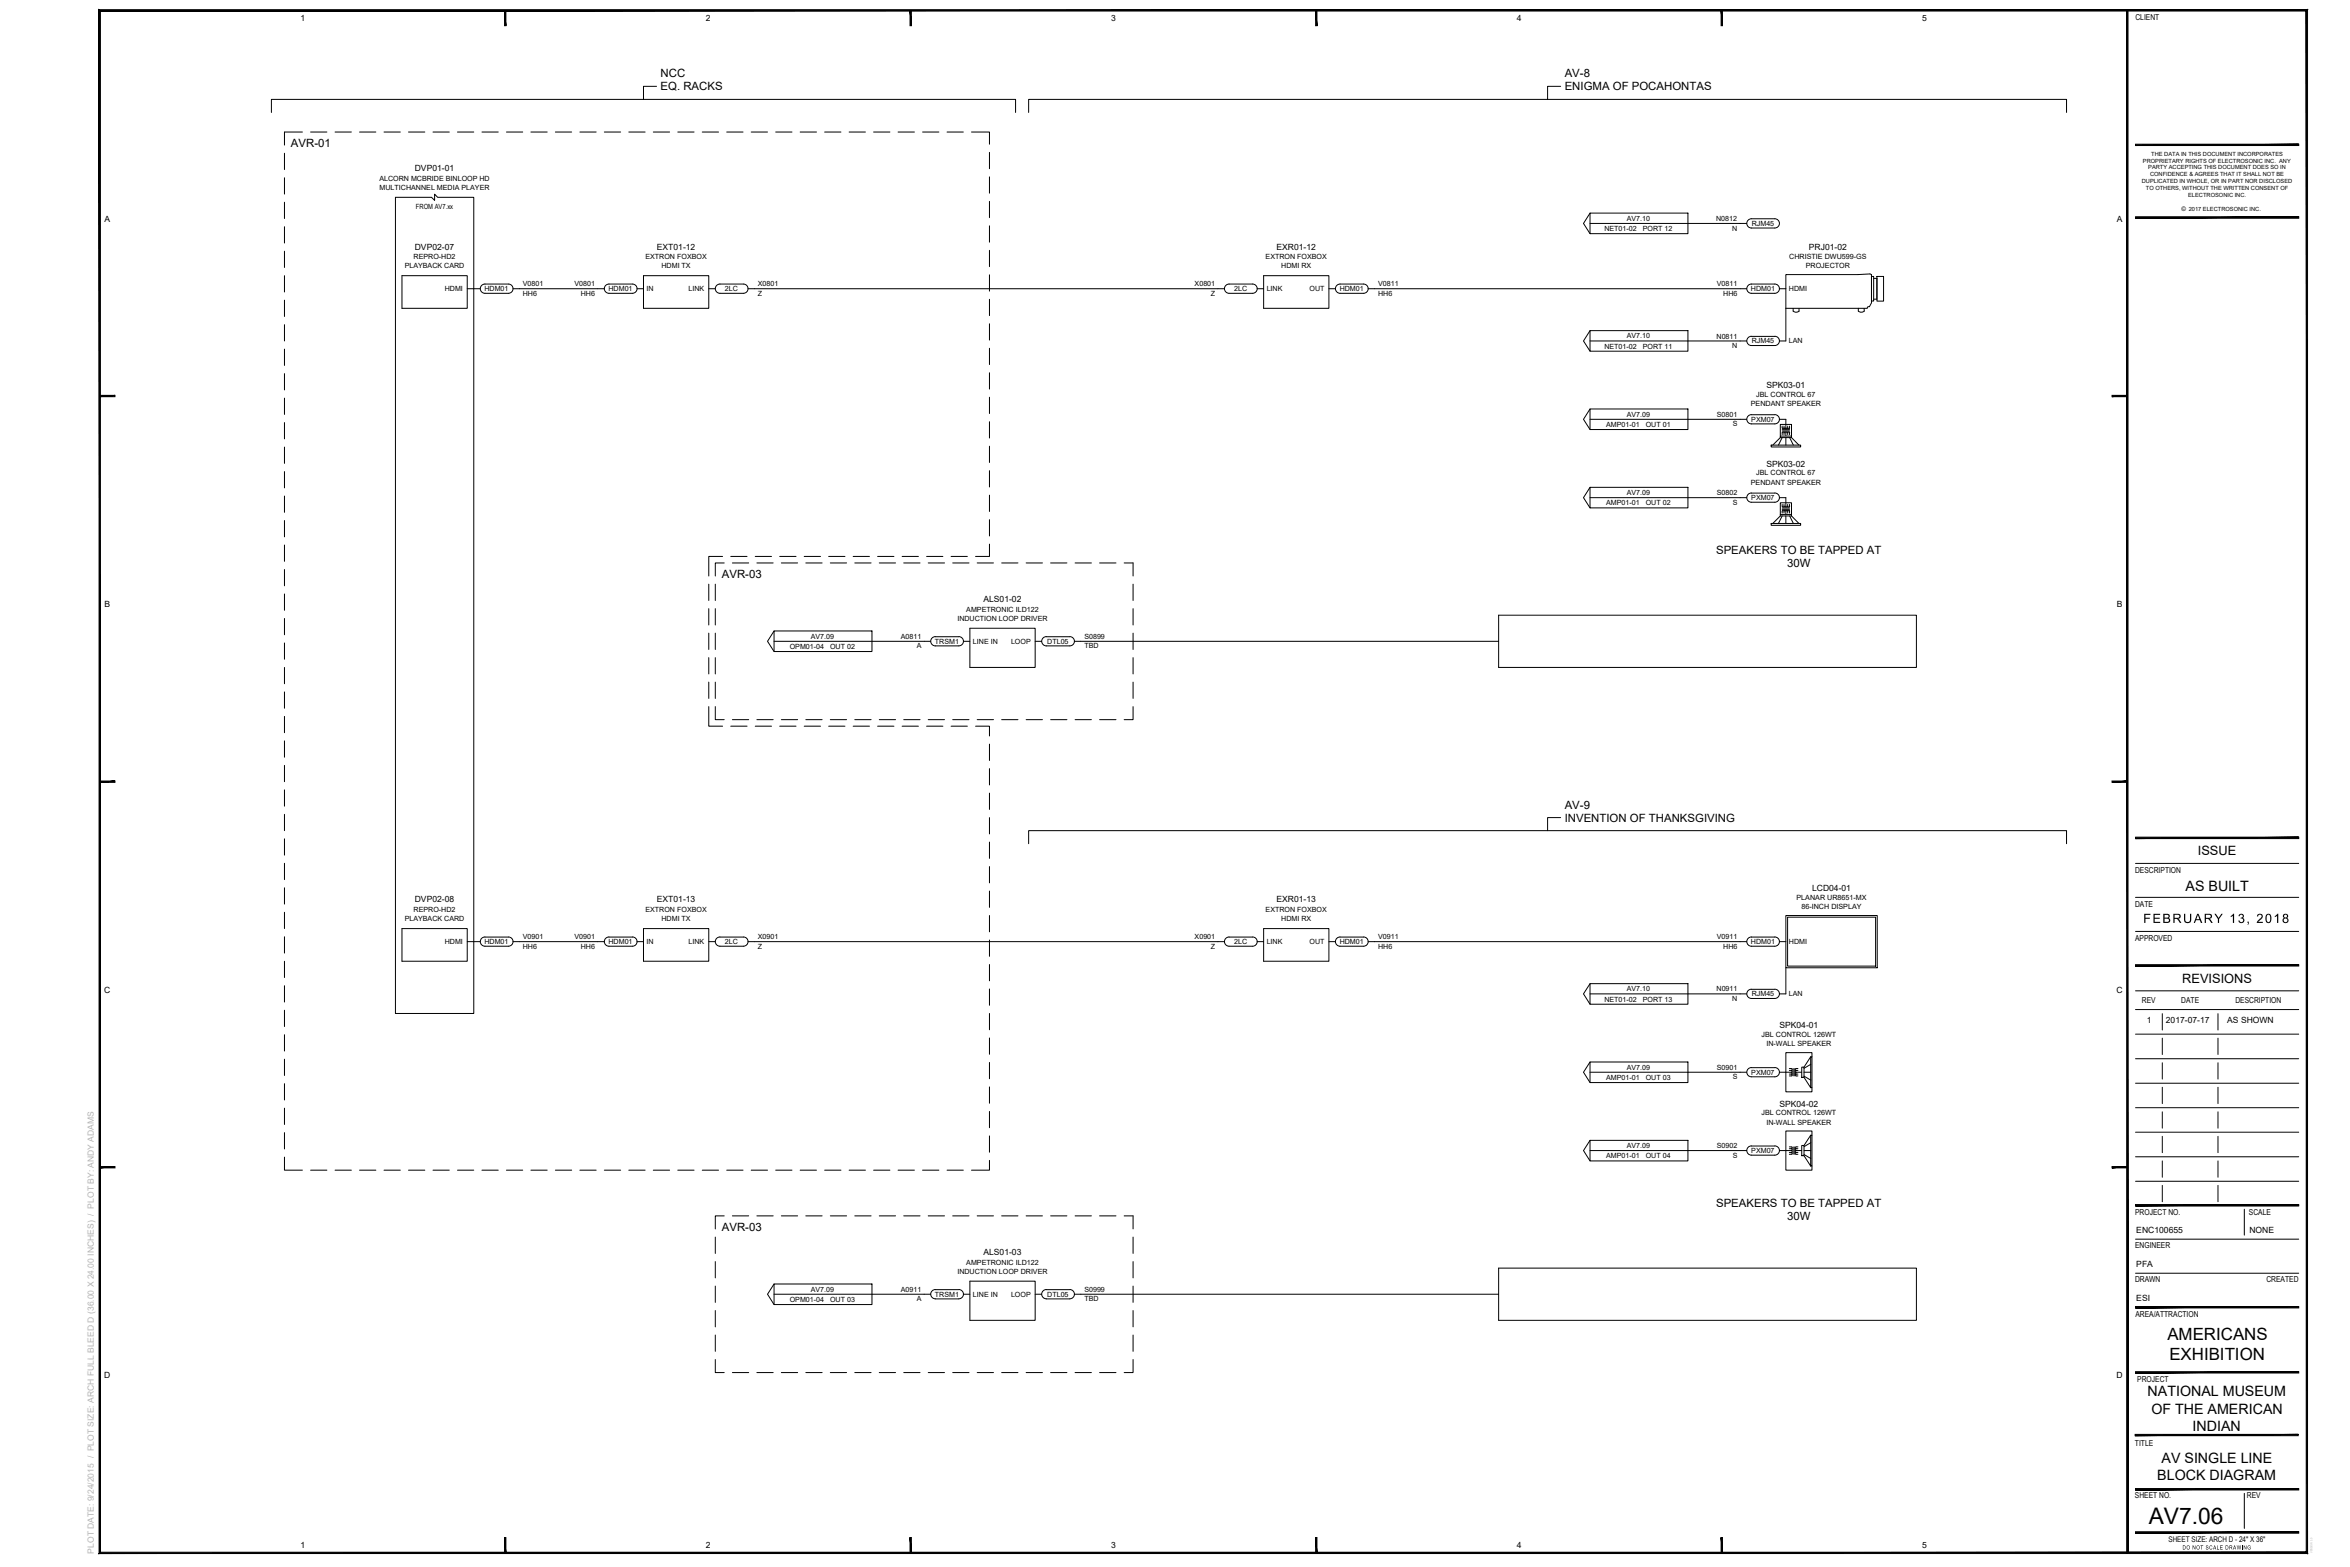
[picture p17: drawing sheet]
<svg xmlns="http://www.w3.org/2000/svg" width="914mm" height="610mm" viewBox="0 0 914 610" stroke-linecap="round" stroke-linejoin="round" font-family="sans-serif">
<defs><g id="words">
<text font-size="8.9" x="836.1" y="592.8">AV7.06</text>
<g font-size="6.6">
<text x="843.4" y="521.1">AMERICANS</text>
<text x="844.1" y="529.1">EXHIBITION</text>
</g>
<g font-size="5.5">
<text x="850.4" y="346.5">AS BUILT</text>
<text x="835.6" y="543.2">NATIONAL MUSEUM</text>
<text x="837.1" y="549.9">OF THE AMERICAN</text>
<text x="853.2" y="556.5">INDIAN</text>
<text x="841.1" y="569.1">AV SINGLE LINE</text>
<text x="839.4" y="575.7">BLOCK DIAGRAM</text>
</g>
<g font-size="5">
<text x="855.2" y="332.7">ISSUE</text>
<text x="833.9" y="359">FEBRUARY 13, 2018</text>
<text x="849.1" y="382.3">REVISIONS</text>
</g>
<g font-size="4.4">
<text x="257" y="35.2">EQ. RACKS</text>
<text x="257" y="30.1">NCC</text>
<text x="608.8" y="35.2">ENIGMA OF POCAHONTAS</text>
<text x="608.8" y="30.1">AV-8</text>
<text x="113.2" y="57.1">AVR-01</text>
<text x="667.8" y="215.4">SPEAKERS TO BE TAPPED AT</text>
<text x="695.4" y="220.7">30W</text>
<text x="280.9" y="224.7">AVR-03</text>
<text x="608.8" y="314.6">AV-9</text>
<text x="608.8" y="319.7">INVENTION OF THANKSGIVING</text>
<text x="667.8" y="469.4">SPEAKERS TO BE TAPPED AT</text>
<text x="280.9" y="478.7">AVR-03</text>
<text x="695.4" y="474.7">30W</text>
</g>
<g font-size="3.3">
<text x="116.9" y="8.2">1</text>
<text x="274.6" y="8.2">2</text>
<text x="432.3" y="8.2">3</text>
<text x="590.2" y="8.2">4</text>
<text x="747.9" y="8.2">5</text>
<text x="161.4" y="66.6">DVP01-01</text>
<text x="40.7" y="86.2">A</text>
<text x="823.7" y="86.2">A</text>
<text x="161.4" y="97.1">DVP02-07</text>
<text x="255.6" y="97.1">EXT01-12</text>
<text x="496.7" y="97.1">EXR01-12</text>
<text x="703.9" y="97.3">PRJ01-02</text>
<text x="687.3" y="151">SPK03-01</text>
<text x="687.3" y="181.5">SPK03-02</text>
<text x="40.6" y="236.2">B</text>
<text x="382.7" y="234.2">ALS01-02</text>
<text x="823.6" y="236.2">B</text>
<text x="705.1" y="346.6">LCD04-01</text>
<text x="161.4" y="351.1">DVP02-08</text>
<text x="255.6" y="351.1">EXT01-13</text>
<text x="496.7" y="351.1">EXR01-13</text>
<text x="40.5" y="386.2">C</text>
<text x="823.6" y="386.2">C</text>
<text x="692.4" y="400">SPK04-01</text>
<text x="835.3" y="398.1">1</text>
<text x="842.8" y="398.1">2017-07-17</text>
<text x="866.6" y="398.1">AS SHOWN</text>
<text x="692.4" y="430.5">SPK04-02</text>
<text x="831.2" y="479.6">ENC100655</text>
<text x="875.3" y="479.6">NONE</text>
<text x="382.7" y="488.2">ALS01-03</text>
<text x="831.2" y="492.8">PFA</text>
<text x="831.2" y="506">ESI</text>
<text x="40.5" y="536.3">D</text>
<text x="823.5" y="536.3">D</text>
<text x="116.9" y="602.3">1</text>
<text x="274.6" y="602.3">2</text>
<text x="432.3" y="602.3">3</text>
<text x="590.2" y="602.3">4</text>
<text x="747.9" y="602.3">5</text>
</g>
<text font-size="3.3" fill="#b3b3b3" x="36.5" y="604.4" transform="rotate(-90 36.5 604.4)">PLOT DATE: 9/24/2015 / PLOT SIZE: ARCH FULL BLEED D (36.00 X 24.00 INCHES) / PLOT BY: ANDY ADAMS</text>
<g font-size="3.2">
<text x="830.9" y="7.7">CLIENT</text>
<text x="830.8" y="339.4">DESCRIPTION</text>
<text x="830.8" y="352.7">DATE</text>
<text x="830.8" y="365.9">APPROVED</text>
<text x="833.4" y="390.2">REV</text>
<text x="848.7" y="390.2">DATE</text>
<text x="869.8" y="390.2">DESCRIPTION</text>
<text x="830.8" y="472.6">PROJECT NO.</text>
<text x="875.1" y="472.7">SCALE</text>
<text x="830.8" y="485.7">ENGINEER</text>
<text x="830.8" y="498.8">DRAWN</text>
<text x="881.9" y="498.8">CREATED</text>
<text x="830.9" y="512.2">AREA/ATTRACTION</text>
<text x="831.6" y="537.6">PROJECT</text>
<text x="830.7" y="562.5">TITLE</text>
<text x="830.7" y="582.9">SHEET NO.</text>
<text x="874.3" y="582.9">REV</text>
</g>
<text font-size="3" x="843.8" y="599.8">SHEET SIZE: ARCH D - 24&quot; X 36&quot;</text>
<g font-size="2.8">
<text x="147.6" y="70.3">ALCORN MCBRIDE BINLOOP HD</text>
<text x="147.7" y="73.9">MULTICHANNEL MEDIA PLAYER</text>
<text x="161.8" y="81.3">FROM AV7.xx</text>
<text x="624.3" y="89.9">NET01-02</text>
<text x="633" y="85.9">AV7.10</text>
<text x="639.2" y="89.9">PORT 12</text>
<text x="667.8" y="86">N0812</text>
<text x="673.9" y="89.7">N</text>
<text x="681.6" y="87.9">RJM45</text>
<text x="160.9" y="100.9">REPRO-HD2</text>
<text x="251.1" y="100.9">EXTRON FOXBOX</text>
<text x="492.4" y="100.9">EXTRON FOXBOX</text>
<text x="696.2" y="100.8">CHRISTIE DWU599-GS</text>
<text x="157.5" y="104.4">PLAYBACK CARD</text>
<text x="257.4" y="104.4">HDMI TX</text>
<text x="498.5" y="104.4">HDMI RX</text>
<text x="702.6" y="104.4">PROJECTOR</text>
<text x="173" y="113.3">HDMI</text>
<text x="188.5" y="113.3">HDM01</text>
<text x="203.4" y="111.3">V0801</text>
<text x="223.5" y="111.4">V0801</text>
<text x="236.8" y="113.3">HDM01</text>
<text x="251.6" y="113.3">IN</text>
<text x="267.9" y="113.3">LINK</text>
<text x="282.1" y="113.3">2LC</text>
<text x="294.9" y="111.3">X0801</text>
<text x="464.8" y="111.4">X0801</text>
<text x="480.2" y="113.3">2LC</text>
<text x="492.9" y="113.3">LINK</text>
<text x="509.6" y="113.3">OUT</text>
<text x="521.3" y="113.3">HDM01</text>
<text x="536.2" y="111.3">V0811</text>
<text x="668" y="111.4">V0811</text>
<text x="681.3" y="113.3">HDM01</text>
<text x="696.1" y="113.3">HDMI</text>
<text x="203.4" y="115.1">HH6</text>
<text x="226" y="115.1">HH6</text>
<text x="294.9" y="115.1">Z</text>
<text x="471.2" y="115.1">Z</text>
<text x="536.2" y="115.1">HH6</text>
<text x="670.5" y="115.1">HH6</text>
<text x="633" y="131.6">AV7.10</text>
<text x="667.9" y="131.7">N0811</text>
<text x="624.3" y="135.6">NET01-02</text>
<text x="639.2" y="135.6">PORT 11</text>
<text x="674.1" y="135.4">N</text>
<text x="681.6" y="133.6">RJM45</text>
<text x="696.1" y="133.6">LAN</text>
<text x="683.3" y="154.5">JBL CONTROL 67</text>
<text x="681.3" y="158.1">PENDANT SPEAKER</text>
<text x="625" y="166.1">AMP01-01</text>
<text x="633" y="162.1">AV7.09</text>
<text x="640.4" y="166.1">OUT 01</text>
<text x="668" y="162.2">S0801</text>
<text x="674.2" y="165.9">S</text>
<text x="681.4" y="164.1">PXM07</text>
<text x="683.3" y="185">JBL CONTROL 67</text>
<text x="681.3" y="188.6">PENDANT SPEAKER</text>
<text x="625" y="196.6">AMP01-01</text>
<text x="633" y="192.6">AV7.09</text>
<text x="640.4" y="196.6">OUT 02</text>
<text x="668" y="192.7">S0802</text>
<text x="674.2" y="196.4">S</text>
<text x="681.4" y="194.6">PXM07</text>
<text x="376" y="238">AMPETRONIC ILD122</text>
<text x="372.5" y="241.6">INDUCTION LOOP DRIVER</text>
<text x="315.5" y="248.5">AV7.09</text>
<text x="350.5" y="248.6">A0811</text>
<text x="363.8" y="250.5">TRSM1</text>
<text x="378.6" y="250.5">LINE IN</text>
<text x="393.4" y="250.5">LOOP</text>
<text x="407.5" y="250.5">DTL05</text>
<text x="421.9" y="248.5">S0899</text>
<text x="307.3" y="252.4">OPM01-04</text>
<text x="323" y="252.4">OUT 02</text>
<text x="356.7" y="252.2">A</text>
<text x="421.9" y="252.3">TBD</text>
<text x="699" y="350.1">PLANAR UR8651-MX</text>
<text x="700.9" y="353.7">86-INCH DISPLAY</text>
<text x="157.5" y="358.5">PLAYBACK CARD</text>
<text x="160.9" y="354.9">REPRO-HD2</text>
<text x="251.1" y="354.9">EXTRON FOXBOX</text>
<text x="257.4" y="358.5">HDMI TX</text>
<text x="492.4" y="354.9">EXTRON FOXBOX</text>
<text x="498.5" y="358.5">HDMI RX</text>
<text x="203.4" y="365.4">V0901</text>
<text x="223.5" y="365.4">V0901</text>
<text x="294.9" y="365.4">X0901</text>
<text x="464.8" y="365.4">X0901</text>
<text x="536.2" y="365.4">V0911</text>
<text x="668" y="365.4">V0911</text>
<text x="173" y="367.3">HDMI</text>
<text x="188.5" y="367.3">HDM01</text>
<text x="203.4" y="369.1">HH6</text>
<text x="226" y="369.1">HH6</text>
<text x="236.8" y="367.3">HDM01</text>
<text x="251.6" y="367.3">IN</text>
<text x="267.9" y="367.3">LINK</text>
<text x="282.1" y="367.3">2LC</text>
<text x="294.9" y="369.1">Z</text>
<text x="471.2" y="369.1">Z</text>
<text x="480.2" y="367.3">2LC</text>
<text x="492.9" y="367.3">LINK</text>
<text x="509.6" y="367.3">OUT</text>
<text x="521.3" y="367.3">HDM01</text>
<text x="536.2" y="369.1">HH6</text>
<text x="670.5" y="369.1">HH6</text>
<text x="681.3" y="367.3">HDM01</text>
<text x="696.1" y="367.3">HDMI</text>
<text x="624.3" y="389.7">NET01-02</text>
<text x="633" y="385.6">AV7.10</text>
<text x="639.2" y="389.7">PORT 13</text>
<text x="667.9" y="385.7">N0911</text>
<text x="674.1" y="389.4">N</text>
<text x="681.6" y="387.7">RJM45</text>
<text x="696.1" y="387.7">LAN</text>
<text x="685.4" y="403.4">JBL CONTROL 126WT</text>
<text x="687.3" y="407">IN-WALL SPEAKER</text>
<text x="633" y="416.1">AV7.09</text>
<text x="668" y="416.2">S0901</text>
<text x="674.2" y="419.9">S</text>
<text x="681.4" y="418.1">PXM07</text>
<text x="625" y="420.1">AMP01-01</text>
<text x="640.4" y="420.1">OUT 03</text>
<text x="685.4" y="433.9">JBL CONTROL 126WT</text>
<text x="687.3" y="437.5">IN-WALL SPEAKER</text>
<text x="633" y="446.6">AV7.09</text>
<text x="668" y="446.7">S0902</text>
<text x="681.4" y="448.6">PXM07</text>
<text x="625" y="450.6">AMP01-01</text>
<text x="640.4" y="450.6">OUT 04</text>
<text x="674.2" y="450.4">S</text>
<text x="372.5" y="495.6">INDUCTION LOOP DRIVER</text>
<text x="376" y="492">AMPETRONIC ILD122</text>
<text x="315.5" y="502.5">AV7.09</text>
<text x="350.5" y="502.6">A0911</text>
<text x="421.9" y="502.5">S0999</text>
<text x="307.3" y="506.5">OPM01-04</text>
<text x="323" y="506.5">OUT 03</text>
<text x="356.7" y="506.3">A</text>
<text x="363.8" y="504.5">TRSM1</text>
<text x="378.6" y="504.5">LINE IN</text>
<text x="393.4" y="504.5">LOOP</text>
<text x="407.5" y="504.5">DTL05</text>
<text x="421.9" y="506.3">TBD</text>
</g>
<text font-size="2.4" x="848.9" y="82">© 2017 ELECTROSONIC INC.</text>
<g font-size="2.2">
<text x="833.8" y="63.2">PROPRIETARY RIGHTS OF ELECTROSONIC INC. ANY</text>
<text x="835.9" y="65.9">PARTY ACCEPTING THIS DOCUMENT DOES SO IN</text>
<text x="837.1" y="60.6">THE DATA IN THIS DOCUMENT INCORPORATES</text>
<text x="833.4" y="71.2">DUPLICATED IN WHOLE, OR IN PART NOR DISCLOSED</text>
<text x="836.6" y="68.6">CONFIDENCE &amp; AGREES THAT IT SHALL NOT BE</text>
<text x="835" y="73.9">TO OTHERS, WITHOUT THE WRITTEN CONSENT OF</text>
<text x="851.4" y="76.6">ELECTROSONIC INC.</text>
<text x="849.2" y="602.8">DO NOT SCALE DRAWING</text>
</g>
</g></defs>
<g fill="none" stroke="#000" stroke-width=".39">
<path d="M255.5 33.6h-5.1v5.1M607.3 33.6h-5.1v5.1M105.6 43.7v-5h289.6v5M110.7 59.6v6.4M117.7 51.4h-7v5M120.8 51.4h6.4M130.4 51.4h6.3M139.9 51.4h6.3M149.4 51.4h6.4M158.9 51.4h6.4M168.5 51.4h6.3M178 51.4h6.3"/>
<path d="M187.5 51.4h6.4M197 51.4h6.4M206.6 51.4h6.3M216.1 51.4h6.3M225.6 51.4h6.4M235.1 51.4h6.4M244.7 51.4h6.3M254.2 51.4h6.3M263.7 51.4h6.4M273.2 51.4h6.4M282.8 51.4h6.3M292.3 51.4h6.3"/>
<path d="M301.8 51.4h6.4M311.3 51.4h6.4M320.9 51.4h6.3M330.4 51.4h6.3M339.9 51.4h6.4M349.4 51.4h6.4M359 51.4h6.3M368.5 51.4h6.3M378 51.4h7v4.7M385 59.3v6.3M400.2 43.7v-5h403.9v5M110.7 69.1v6.4"/>
<path d="M110.7 78.7v6.3M153.9 76.8h14l1.2 1.1v-2.4l1.2 1.3h14v317.5h-30.4zM385 68.8v6.4M385 78.3v6.4M110.7 88.2v6.3M110.7 97.7v6.4M385 87.9v6.3M385 97.4v6.3M618.7 82.9l-2.6 4 2.6 4M618.7 82.9h38.1v8h-38.1zM618.7 86.9h60.9M681.5 85.1h9.1a1.8 1.8 0 0 1 1.8 1.8 1.8 1.8 0 0 1-1.8 1.8h-9.1"/>
<path d="M681.5 85.1a1.8 1.8 0 0 0-1.8 1.8 1.8 1.8 0 0 0 1.8 1.8M110.7 107.2v6.4M110.7 116.8v6.3M156.4 107.2h25.4v12.7h-25.4zM181.8 112.3h5.1M188.7 110.5h9.1M188.7 114.1h9.1M188.7 110.5a1.8 1.8 0 0 0-1.8 1.8 1.8 1.8 0 0 0 1.8 1.8M197.8 110.5a1.8 1.8 0 0 1 1.8 1.8 1.8 1.8 0 0 1-1.8 1.8M199.6 112.3h35.5M235.7 111l1.2-.5h9.2a1.8 1.8 0 0 1 1.8 1.8 1.8 1.8 0 0 1-1.8 1.8h-9.2a1.8 1.8 0 0 1-1.6-1.1 1.8 1.8 0 0 1 .4-2zM247.8 112.3h2.6"/>
<path d="M250.4 107.2h25.4v12.7h-25.4zM275.8 112.3h2.5M280.1 110.5h9.1M280.1 114.1h9.1M280.1 110.5a1.8 1.8 0 0 0-1.8 1.8 1.8 1.8 0 0 0 1.8 1.8M289.3 110.5a1.8 1.8 0 0 1 1.8 1.8 1.8 1.8 0 0 1-1.8 1.8M291 112.3h185.4M385 106.9v6.4M385 116.4v6.4M477 111l1.2-.5h9.2a1.8 1.8 0 0 1 1.8 1.8 1.8 1.8 0 0 1-1.8 1.8h-9.2a1.8 1.8 0 0 1-1.6-1.1 1.8 1.8 0 0 1 .4-2zM489.1 112.3h2.6M491.7 107.2h25.4v12.7h-25.4z"/>
<path d="M517.1 112.3h2.5M520.2 111l1.2-.5h9.2a1.8 1.8 0 0 1 1.8 1.8 1.8 1.8 0 0 1-1.9 1.8h-9.1a1.8 1.8 0 0 1-1.6-1.1 1.8 1.8 0 0 1 .4-2zM532.3 112.3h147.3M681.5 110.5h9.1a1.8 1.8 0 0 1 1.8 1.8 1.8 1.8 0 0 1-1.8 1.8h-9.1M681.5 110.5a1.8 1.8 0 0 0-1.8 1.8 1.8 1.8 0 0 0 1.8 1.8M692.3 112.3h2.6M694.9 106.8h28l4.7-.2 .6 .2v11l-.8 1.5h-.6l-.3 .6h-31.6zM694.9 119.9v12.7h-2.6M697.7 119.9v1.1l1.2 .5 1.1-.5v-1.1M723.1 119.9v1.1l1.1 .5 1.2-.5v-1.1M728.2 107.5h.9v9.6h-.9zM729.1 108.3h1.2v8.1h-1.2"/>
<path d="M730.3 107.5h2.6v9.7h-2.6zM110.7 126.3v6.3M110.7 135.8v6.4M385 126v6.3M385 135.5v6.3M618.7 128.6l-2.6 4 2.6 4M618.7 128.6h38.1v8h-38.1zM618.7 132.6h60.9M681.5 130.9l9.1-.1a1.8 1.8 0 0 1 1.8 1.8 1.8 1.8 0 0 1-1.8 1.8h-9.1M681.5 130.8a1.8 1.8 0 0 0-1.8 1.8 1.8 1.8 0 0 0 1.8 1.8M110.7 145.3v6.4M110.7 154.9v6.3"/>
<path d="M385 145v6.4M385 154.5v6.4M618.7 159.1l-2.6 4 2.6 4M618.7 159.1h38.1v8h-38.1zM110.7 164.4v6.3M110.7 173.9v6.4M385 164.1v6.3M385 173.6v6.3M618.7 163.1h60.9M681.5 161.3h9.1M681.5 161.3a1.8 1.8 0 0 0-1.8 1.8 1.8 1.8 0 0 0 1.8 1.8M689.2 173.2h11.4v.7h-11.4z"/>
<path d="M689.8 173.2l2.9-3v-.6h4.4v.6l2.9 3M690.6 161.3a1.8 1.8 0 0 1 1.8 1.8 1.8 1.8 0 0 1-1.8 1.8h-9.1M692.3 163.1h2.6v2M692.7 169.6v-4.5h4.4v4.5M692.7 170.2h4.4M693.4 165.7l.3 1.1 .5-.4M693.4 170.2l-1.4 3M693.4 167.1h2.9M693.4 167.7h2.9M694.2 165.7v.8M694.2 168.4v.7M694.2 168.4l-.5-.4-.3 1.1"/>
<path d="M694.2 166.4l.4 .4 .3-.4 .6 .4 .1-.4M694.2 168.4l.4-.4 .3 .4 .6-.4 .1 .4M694.9 168.4v1M694.9 165.4v1.1M694.9 170.2v3M695.6 165.7v.8M695.6 168.4v.7M695.6 168.4l.4-.4 .4 .4M695.6 166.4l.4 .4 .4-.4M696.3 165.7v.8M696.3 168.4v.7M696.4 170.2l1.4 3"/>
<path d="M110.7 183.4v6.4M110.7 193v6.3M385 183.1v6.4M385 192.6v6.4M618.7 189.6l-2.6 4 2.6 4M618.7 189.6h38.1v8h-38.1zM618.7 193.6h60.9M681.5 191.8h9.1a1.8 1.8 0 0 1 1.8 1.8 1.8 1.8 0 0 1-1.8 1.8h-9.1M681.5 191.8a1.8 1.8 0 0 0-1.8 1.8 1.8 1.8 0 0 0 1.8 1.8M692.3 193.6h2.6v2M693.4 196.2v.7M693.4 197.6h2.9"/>
<path d="M693.4 198.1h2.9M693.5 196.9l.4 .4 .3-.4 .4 .4 .3-.4 .2 .3 .5-.3 .4 .4 .4-.4M694.2 196.2v.7M694.2 198.9v.7M694.2 198.8l-.5-.3-.3 1.1M694.2 198.8l.4-.3 .3 .3 .6-.3 .1 .3M694.9 198.9v1M694.9 195.8v1.1M695.6 196.2v.7M695.6 198.9v.7M695.6 198.8l.4-.3 .4 .3M696.3 196.2v.7"/>
<path d="M696.3 198.9v.7M110.7 202.5v6.3M110.7 212v6.4M281.2 216.5h-5.4v7.6M281.8 219h-3.5v5.1M284.3 216.5h6.4M285 219h6.3M293.9 216.5h6.3M294.5 219h6.3M303.4 216.5h6.3M304 219h6.4M312.9 216.5h6.4"/>
<path d="M313.5 219h6.4M322.4 216.5h6.4M323.1 219h6.3M332 216.5h6.3M332.6 219h6.3M341.5 216.5h6.3M342.1 219h6.4M351 216.5h6.4M351.6 219h6.4M360.5 216.5h6.4M361.2 219h6.3M370.1 216.5h6.3"/>
<path d="M370.7 219h6.3M380.2 219h6.4M385 211.7v4.8h-5.4M385 202.2v6.3M389.7 219h6.4M399.3 219h6.3M408.8 219h6.3M418.3 219h6.4M427.8 219h6.4M437.4 219h3.5v5.1M689.2 203.6h11.4v.8h-11.4zM689.8 203.6l2.9-2.9v-.6h4.4v.6l2.9 2.9"/>
<path d="M692.7 200.1v-4.5h4.4v4.5M692.7 200.7h4.4M693.4 200.7l-1.4 2.9M694.9 200.7v2.9M696.4 200.7l1.4 2.9M110.7 221.5v6.4M110.7 231.1v6.3M275.8 227.3v6.3M275.8 236.8v6.3M278.3 227.3v6.3M278.3 236.8v6.3M440.9 227.3v6.3"/>
<path d="M440.9 236.8v6.3M583.1 239.3h162.6v20.3h-162.6zM110.7 240.6v6.3M110.7 250.1v6.4M110.7 259.6v6.4M275.8 246.3v6.4M275.8 255.8v6.4M278.3 246.3v6.4M278.3 255.8v6.4M301.2 245.5l-2.6 4 2.6 4M301.2 245.5h38.1v8h-38.1zM301.2 249.5h60.9"/>
<path d="M362.7 248.2l1.2-.5h9.2a1.8 1.8 0 0 1 1.8 1.8 1.8 1.8 0 0 1-1.8 1.8h-9.2a1.8 1.8 0 0 1-1.6-1.1 1.8 1.8 0 0 1 .4-2zM374.8 249.5h2.6M377.4 244.4h25.4v15.2h-25.4zM402.8 249.5h2.5M405.9 248.2l1.2-.5h9.2a1.8 1.8 0 0 1 1.8 1.8 1.8 1.8 0 0 1-1.9 1.8h-9.1a1.8 1.8 0 0 1-1.6-1.1 1.8 1.8 0 0 1 .4-2zM418 249.5h165.1M440.9 246.3v6.4M440.9 255.8v6.4M110.7 269.2v6.3M110.7 278.7v6.3M275.8 274.9v7.6h5.4M275.8 265.4v6.3"/>
<path d="M278.3 274.9v5.1h3.5M278.3 265.4v6.3M285 280h6.3M294.5 280h6.3M304 280h6.4M313.5 280h6.4M323.1 280h6.3M332.6 280h6.3M342.1 280h6.4M351.6 280h6.4M361.2 280h6.3M370.7 280h6.3"/>
<path d="M380.2 280h6.4M389.7 280h6.4M399.3 280h6.3M408.8 280h6.3M418.3 280h6.4M427.8 280h6.4M440.9 274.9v5.1h-3.5M440.9 265.4v6.3M110.7 288.2v6.4M110.7 297.7v6.4M284.3 282.5h6.4M293.9 282.5h6.3"/>
<path d="M303.4 282.5h6.3M312.9 282.5h6.4M322.4 282.5h6.4M332 282.5h6.3M341.5 282.5h6.3M351 282.5h6.4M360.5 282.5h6.4M370.1 282.5h6.3M379.6 282.5h5.4v3.8M385 289.5v6.3M385 299v6.4M110.7 307.3v6.3"/>
<path d="M110.7 316.8v6.3M385 308.5v6.4M385 318.1v6.3M607.3 318.1h-5.1v5M110.7 326.3v6.4M110.7 335.8v6.4M385 327.6v6.3M385 337.1v6.4M400.2 328.2v-5.1h403.9v5.1M830.9 335.9h63.5M110.7 345.4v6.3M110.7 354.9v6.3"/>
<path d="M385 346.6v6.4M385 356.2v6.3M694.9 356.2h35.5v20.3h-35.5zM695.6 356.8h34.2v19h-34.2zM830.9 349.1h63.5M110.7 364.4v6.4M110.7 373.9v6.4M156.4 361.2h25.4v12.7h-25.4zM181.8 366.3h5.1M188.7 364.5h9.1M188.7 368.1h9.1M188.7 364.5a1.8 1.8 0 0 0-1.8 1.8 1.8 1.8 0 0 0 1.8 1.8"/>
<path d="M197.8 364.5a1.8 1.8 0 0 1 1.8 1.8 1.8 1.8 0 0 1-1.8 1.8M199.6 366.3h35.5M236.9 364.5h9.2M236.9 364.5a1.8 1.8 0 0 0-1.8 1.8 1.8 1.8 0 0 0 1.8 1.8h9.2a1.8 1.8 0 0 0 1.8-1.8 1.8 1.8 0 0 0-1.8-1.8M247.8 366.3h2.6M250.4 361.2h25.4v12.7h-25.4zM275.8 366.3h2.5M280.1 364.5h9.1M280.1 368.1h9.1M280.1 364.5a1.8 1.8 0 0 0-1.8 1.8 1.8 1.8 0 0 0 1.8 1.8M289.3 364.5a1.8 1.8 0 0 1 1.8 1.8 1.8 1.8 0 0 1-1.8 1.8M291 366.3h185.4"/>
<path d="M385 365.7v6.3M385 375.2v6.4M478.2 364.5h9.2M478.2 364.5a1.8 1.8 0 0 0-1.8 1.8 1.8 1.8 0 0 0 1.8 1.8h9.2a1.8 1.8 0 0 0 1.8-1.8 1.8 1.8 0 0 0-1.8-1.8M489.1 366.3h2.6M491.7 361.2h25.4v12.7h-25.4zM517.1 366.3h2.5M521.4 364.5h9.1M521.4 364.5a1.8 1.8 0 0 0-1.8 1.8 1.8 1.8 0 0 0 1.8 1.8h9.1a1.8 1.8 0 0 0 1.9-1.8 1.8 1.8 0 0 0-1.8-1.8M532.3 366.3h147.3M681.5 364.5h9.1M681.5 364.5a1.8 1.8 0 0 0-1.8 1.8 1.8 1.8 0 0 0 1.8 1.8"/>
<path d="M690.6 364.5a1.8 1.8 0 0 1 1.8 1.8 1.8 1.8 0 0 1-1.8 1.8h-9.1M692.3 366.3h2.6M694.9 376.5v10.1h-2.6M830.9 362.3h63.5M110.7 383.5v6.3M110.7 393v6.3M385 384.7v6.4M385 394.3v6.3M618.7 382.7l-2.6 3.9 2.6 4.1M618.7 382.7h38.1v8h-38.1zM618.7 386.6h60.9M681.5 384.9l9.1-.1a1.8 1.8 0 0 1 1.8 1.8 1.8 1.8 0 0 1-1.8 1.8h-9.1"/>
<path d="M681.5 384.8a1.8 1.8 0 0 0-1.8 1.8 1.8 1.8 0 0 0 1.8 1.8M830.9 392.7h63.5M830.9 385.5h63.5M841.4 394.3v6.4M863 394.3v6.4M110.7 402.5v6.4M110.7 412v6.4M385 403.8v6.3M385 413.3v6.4M618.7 413.1l-2.6 4 2.6 4M618.7 413.1h38.1v8h-38.1zM618.7 417.1h60.9"/>
<path d="M681.5 415.3h9.1M681.5 415.3a1.8 1.8 0 0 0-1.8 1.8 1.8 1.8 0 0 0 1.8 1.8M690.6 415.3a1.8 1.8 0 0 1 1.8 1.8 1.8 1.8 0 0 1-1.8 1.8h-9.1M692.3 417.1h4.7M696.2 415.7h1l.1 .5-.3 .2M696.2 417.8h.8M696.2 416.4h.8M697 416.4l.3 .4-.3 .3M697 417.8l.3 .2-.1 .5-1 .1M697 417.1l.3 .4-.3 .3M697.7 415.7v2.9M698.1 415.7v2.9"/>
<path d="M698.9 417.1h2.2M698.9 418.6h.7M698.9 417.8h.7M698.9 416.4h.7M698.9 415.7h.7M698.9 415.7l-.4 .3 .4 .4-.4 .4 .4 .3-.3 .2 .3 .5-.4 .4 .4 .4M701.1 415.1h.9v4h-.9zM702 419.1l2.5 4h.5v-12h-.5v12M702 417.1h2.5M702 418.6l2.5 1.6M704.5 414.1l-2.5 1.5M704.5 411.1l-2.5 4"/>
<path d="M705 411.1v-1.6h-10.1v15.2h10.1v-1.6M830.9 411.9h63.5M830.9 402.3h63.5M841.4 403.9v6.3M841.4 413.4v6.4M863 403.9v6.3M863 413.4v6.4M110.7 421.6v6.3M110.7 431.1v6.3M385 422.8v6.4M385 432.4v6.3M830.9 421.4h63.5"/>
<path d="M830.9 430.9h63.5M841.4 423v6.3M841.4 432.5v6.4M863 423v6.3M863 432.5v6.4M110.7 450.1v5.1h7M110.7 440.6v6.4M120.8 455.2h6.4M130.4 455.2h6.3M139.9 455.2h6.3M149.4 455.2h6.4M158.9 455.2h6.4"/>
<path d="M168.5 455.2h6.3M178 455.2h6.3M187.5 455.2h6.4M197 455.2h6.4M206.6 455.2h6.3M216.1 455.2h6.3M225.6 455.2h6.4M235.1 455.2h6.4M244.7 455.2h6.3M254.2 455.2h6.3M263.7 455.2h6.4M273.2 455.2h6.4"/>
<path d="M282.8 455.2h6.3M292.3 455.2h6.3M301.8 455.2h6.4M311.3 455.2h6.4M320.9 455.2h6.3M330.4 455.2h6.3M339.9 455.2h6.4M349.4 455.2h6.4M359 455.2h6.3M368.5 455.2h6.3M385 451.4v3.8h-7M385 441.9v6.3"/>
<path d="M618.7 443.6l-2.6 4 2.6 4M618.7 443.6h38.1v8h-38.1zM618.7 447.6h60.9M681.5 445.8h9.1a1.8 1.8 0 0 1 1.8 1.8 1.8 1.8 0 0 1-1.8 1.8h-9.1M681.5 445.8a1.8 1.8 0 0 0-1.8 1.8 1.8 1.8 0 0 0 1.8 1.8M692.3 447.6h4.7M696.2 446.2h1l.1 .5-.3 .2M696.2 448.3h.8M696.2 446.9h.8M697 446.9l.3 .3-.3 .4M697 448.3l.3 .2-.1 .5h-1M697 447.6l.3 .4-.3 .3"/>
<path d="M697.7 446.2v2.8M698.1 446.2v2.8M698.9 447.6h2.2M698.9 449h.7M698.9 448.3h.7M698.9 446.9h.7M698.9 446.2h.7M698.9 446.2l-.4 .3 .4 .4-.4 .3 .4 .4-.3 .2 .3 .5-.4 .4 .4 .3M701.1 445.6h.9v4h-.9zM702 449.6l2.5 4h.5v-12h-.5v12M702 447.6h2.5M702 449.1l2.5 1.6"/>
<path d="M704.5 444.6l-2.5 1.5M704.5 441.6l-2.5 4M705 441.6v-1.6h-10.1v15.2h10.1v-1.6M830.9 459.5h63.5M830.9 450h63.5M830.9 440.5h63.5M841.4 442.1v6.3M841.4 451.6v6.4M863 442.1v6.3M863 451.6v6.4M281.8 473h-3.5v5.1M285 473h6.3"/>
<path d="M294.5 473h6.3M304 473h6.4M313.5 473h6.4M323.1 473h6.3M332.6 473h6.3M342.1 473h6.4M351.6 473h6.4M361.2 473h6.3M370.7 473h6.3M380.2 473h6.4M389.7 473h6.4M399.3 473h6.3"/>
<path d="M408.8 473h6.3M418.3 473h6.4M427.8 473h6.4M437.4 473h3.5v5.1M830.9 469.1h63.5M841.4 461.2v6.3M863 461.2v6.3M873.3 470.4v10.1M278.3 481.3v6.3M278.3 490.8v6.3M301.2 499.5l-2.6 4 2.6 4M301.2 499.5h38.1v8h-38.1z"/>
<path d="M377.4 498.4h25.4v15.2h-25.4zM440.9 481.3v6.3M440.9 490.8v6.3M583.1 493.3h162.6v20.3h-162.6zM830.9 495.3h63.5M830.9 482.1h63.5M278.3 500.3v6.4M278.3 509.8v6.4M278.3 519.4v6.3M301.2 503.5h60.9M363.9 501.7h9.2M363.9 505.3h9.2"/>
<path d="M363.9 501.7a1.8 1.8 0 0 0-1.8 1.8 1.8 1.8 0 0 0 1.8 1.8M373.1 501.7a1.8 1.8 0 0 1 1.8 1.8 1.8 1.8 0 0 1-1.8 1.8M374.8 503.5h2.6M402.8 503.5h2.5M407.1 501.7h9.1M407.1 505.3h9.1M407.1 501.7a1.8 1.8 0 0 0-1.8 1.8 1.8 1.8 0 0 0 1.8 1.8M416.3 501.7a1.8 1.8 0 0 1 1.8 1.8 1.8 1.8 0 0 1-1.8 1.8M418 503.5h165.1M440.9 500.3v6.4M440.9 509.8v6.4M440.9 519.4v6.3"/>
<path d="M278.3 528.9v5.1h3.5M285 534h6.3M294.5 534h6.3M304 534h6.4M313.5 534h6.4M323.1 534h6.3M332.6 534h6.3M342.1 534h6.4M351.6 534h6.4M361.2 534h6.3M370.7 534h6.3M380.2 534h6.4"/>
<path d="M389.7 534h6.4M399.3 534h6.3M408.8 534h6.3M418.3 534h6.4M427.8 534h6.4M440.9 528.9v5.1h-3.5M873.3 581v13.6"/>
</g>
<g fill="#000" stroke="#000" stroke-width=".39">
<path d="M196.3 4l.5 6v-6zM196.3 4l.5 6h-.5z"/>
<path d="M354.1 4l.5 6v-6zM354.1 4l.5 6h-.5z"/>
<path d="M511.9 4l.5 6v-6zM511.9 4l.5 6h-.5z"/>
<path d="M669.7 4l.5 6v-6zM669.7 4l.5 6h-.5z"/>
<path d="M830.9 56.1v.5l63.5-.5zM830.9 56.6l63.5-.5v.5z"/>
<path d="M830.9 84.3v.6l63.5-.6zM830.9 84.9l63.5-.6v.6z"/>
<path d="M38.8 153.8v.5l5.9-.5zM38.8 154.3l5.9-.5v.5z"/>
<path d="M821.8 154.3h6v-.5zM821.8 153.8h6l-6 .5z"/>
<path d="M38.8 303.8v.5l5.9-.5zM38.8 304.3l5.9-.5v.5z"/>
<path d="M821.8 304.3h6v-.5zM821.8 303.8h6l-6 .5z"/>
<path d="M830.9 325.7v.5l63.5-.5zM830.9 326.2l63.5-.5v.5z"/>
<path d="M830.9 375.3v.5l63.5-.5zM830.9 375.8l63.5-.5v.5z"/>
<path d="M38.8 453.8v.5l5.9-.5zM38.8 454.3l5.9-.5v.5z"/>
<path d="M821.8 454.3h6v-.5zM821.8 453.8h6l-6 .5z"/>
<path d="M830.9 468.6v.5l63.5-.5zM830.9 469.1l63.5-.5v.5z"/>
<path d="M830.9 508.3v.5l63.5-.5zM830.9 508.8l63.5-.5v.5z"/>
<path d="M830.9 533.6v.5l63.5-.5zM830.9 534.1l63.5-.5v.5z"/>
<path d="M830.8 558v.5l63.4-.5zM830.8 558.5l63.4-.5v.5z"/>
<path d="M830.9 579.1v.5l63.5-.5zM830.9 579.6l63.5-.5v.5z"/>
<path d="M830.9 595.9v.5l63.5-.5zM830.9 596.4l63.5-.5v.5z"/>
<path d="M39.1 603.9l-.5 .5 858.8-.5zM38.6 604.4l858.8-.5 .5 .5zM897.4 4.3v599.6l.5 .5zM897.4 4.3l.5-.5v600.6zM39.1 4.3h858.3l.5-.5zM38.6 3.8h859.3l-858.8 .5zM38.6 3.8l.5 600.1v-599.6zM38.6 3.8l.5 600.1-.5 .5z"/>
<path d="M196.3 598.1v6h.5zM196.3 598.1h.5v6z"/>
<path d="M354.1 598.1v6h.5zM354.1 598.1h.5v6z"/>
<path d="M511.9 598.1v6h.5zM511.9 598.1h.5v6z"/>
<path d="M669.7 598.1v6h.5zM669.7 598.1h.5v6z"/>
<path d="M827.5 4v600.1h.5zM827.5 4h.5v600.1z"/>
</g>
<g fill="#000">
<path d="M885.1 356.4l1.4-1v3.6h-.5v-2.8l-.8 .6zM873.1 601.2l.8 1.3 .2-1.3v1.6l-.9-1.3-.1 1.3zM874.7 601.4l.3-.2 .6 .1 .1 .4-.6-.3-.4 .4 .4 .8 .5-.1v-.3l-.4-.2h.5l-.1 .7-.6 .1-.4-.3z"/>
<path d="M881.9 355.8l1.1-.3 .7 .7 .1 1.8-.7 1h-.9l-.6-.6-.1-1.6zM882.2 356l-.2 2.2 .4 .5h.4l.5-.6v-1.6l-.4-.6z"/>
<path d="M888.4 355.9l.9-.5 1 .6v.6l-.5 .5 .5 .2 .2 .8-.7 .9h-1l-.6-.6v-.8l.6-.5-.5-.4zM888.7 356.4a.6 .6 0 0 0 1.2 0 .6 .6 0 0 0-1.2 0zM888.6 358a.75 .75 0 0 0 1.5 0 .75 .75 0 0 0-1.5 0z"/>
</g>
<use href="#words"/>
</svg>
